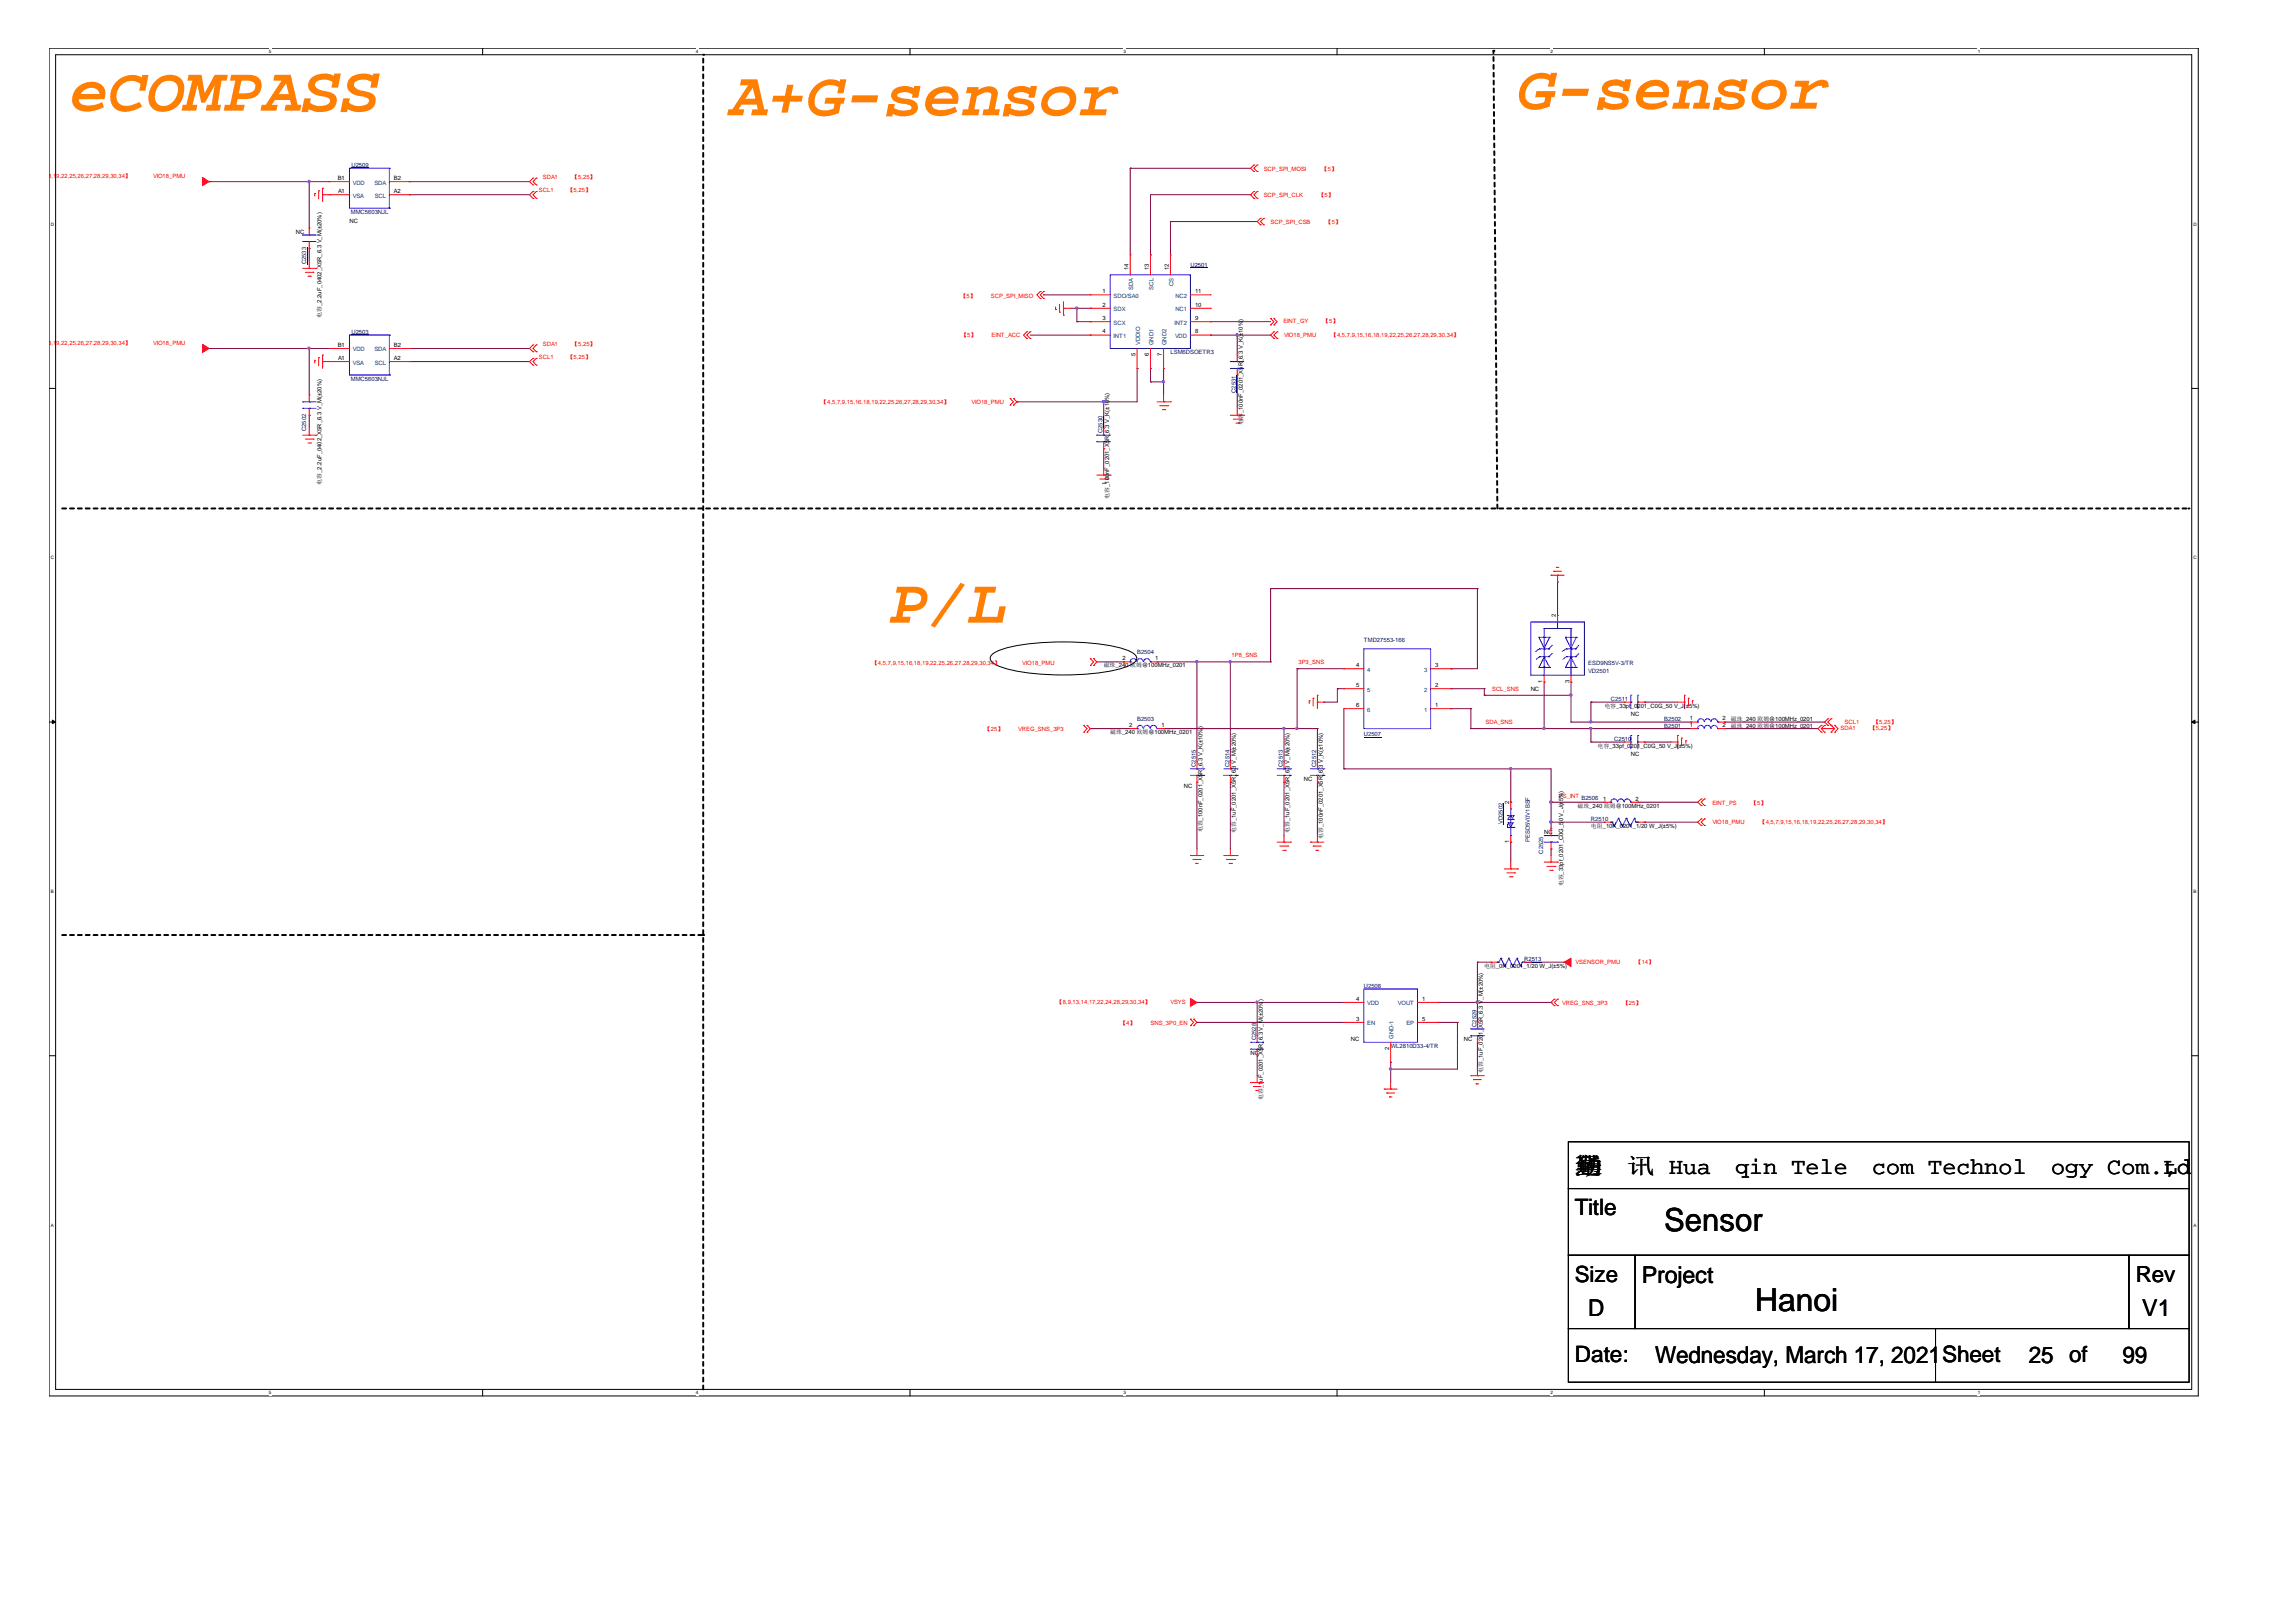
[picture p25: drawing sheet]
<svg xmlns="http://www.w3.org/2000/svg" width="297mm" height="210mm" viewBox="0 0 297 210" stroke-linecap="round" stroke-linejoin="round" font-family="sans-serif">
<defs><g id="words">
<g font-size="8.3" fill="#ff8000">
<text x="9" y="14.3">eCOMPASS</text>
<text x="94.4" y="14.9">A+G-sensor</text>
<text x="196.3" y="14.1">G-sensor</text>
<text x="115.1" y="80.6">P/L</text>
</g>
<g font-size="4.1">
<text x="215.3" y="159.3">Sensor</text>
<text x="227.1" y="169.6">Hanoi</text>
</g>
<g font-size="3">
<text x="203.8" y="151.9">华</text>
<text x="203.8" y="151.9">勤</text>
<text x="203.8" y="151.9">通</text>
<text x="210.5" y="151.9">讯 Hua</text>
<text x="224.5" y="151.9">qin Tele</text>
<text x="242.2" y="151.9">com Technol</text>
<text x="265.3" y="151.9">ogy Com.,</text>
<text x="265.3" y="151.9">ogy Com.L</text>
<text x="265.3" y="151.9">ogy Com.td</text>
<text x="279.9" y="151.9">,</text>
<text x="279.9" y="151.9">L</text>
<text x="279.9" y="151.9">td</text>
<text x="212.4" y="166">Project</text>
<text x="205.5" y="170.3">D</text>
<text x="277.2" y="170.3">V1</text>
<text x="214.1" y="176.4">Wednesday, March 17, 2021</text>
<text x="262.5" y="176.4">25 of</text>
<text x="274.6" y="176.4">99</text>
</g>
<g font-size="2.9">
<text x="203.8" y="157.3">Title</text>
<text x="203.8" y="165.9">Size</text>
<text x="276.3" y="165.9">Rev</text>
<text x="203.8" y="176.3">Date:</text>
<text x="251.2" y="176.3">Sheet</text>
</g>
<g font-size=".8" fill="#f00">
<text x="1.1" y="23.1">4,5,7,9,15,16,18,19,22,25,26,27,28,29,30,34】</text>
<text x="19.8" y="23.1">VIO18_PMU</text>
<text x="70.2" y="23.2">SDA1</text>
<text x="74" y="23.2">【5,25】</text>
<text x="163.5" y="22.1">SCP_SPI_MOSI</text>
<text x="171" y="22.1">【5】</text>
<text x="69.7" y="24.9">SCL1</text>
<text x="73.4" y="24.9">【5,25】</text>
<text x="163.5" y="25.5">SCP_SPI_CLK</text>
<text x="164.4" y="29">SCP_SPI_CSB</text>
<text x="170.6" y="25.5">【5】</text>
<text x="171.5" y="29">【5】</text>
<text x="124.3" y="38.5">【5】</text>
<text x="128.2" y="38.5">SCP_SPI_MISO</text>
<text x="166" y="41.8">EINT_GY</text>
<text x="171.2" y="41.8">【5】</text>
<text x="1.1" y="44.7">4,5,7,9,15,16,18,19,22,25,26,27,28,29,30,34】</text>
<text x="19.8" y="44.7">VIO18_PMU</text>
<text x="69.7" y="46.5">SCL1</text>
<text x="70.2" y="44.8">SDA1</text>
<text x="73.4" y="46.5">【5,25】</text>
<text x="74" y="44.8">【5,25】</text>
<text x="124.4" y="43.7">【5】</text>
<text x="128.3" y="43.7">EINT_ACC</text>
<text x="166.1" y="43.7">VIO18_PMU</text>
<text x="172.2" y="43.7">【4,5,7,9,15,16,18,19,22,25,26,27,28,29,30,34】</text>
<text x="106.3" y="52.3">【4,5,7,9,15,16,18,19,22,25,26,27,28,29,30,34】</text>
<text x="125.7" y="52.3">VIO18_PMU</text>
<text x="112.8" y="86">【4,5,7,9,15,16,18,19,22,25,26,27,28,29,30,34】</text>
<text x="132.2" y="86">VIO18_PMU</text>
<text x="159.3" y="85.1">1P8_SNS</text>
<text x="168" y="86">3P3_SNS</text>
<text x="193" y="89.4">SCL_SNS</text>
<text x="127.4" y="94.6">【25】</text>
<text x="131.7" y="94.6">VREG_SNS_3P3</text>
<text x="192.2" y="93.7">SDA_SNS</text>
<text x="238.1" y="94.5">SDA1</text>
<text x="238.6" y="93.7">SCL1</text>
<text x="241.9" y="94.5">【5,25】</text>
<text x="242.4" y="93.7">【5,25】</text>
<text x="201.7" y="103.2">PS_INT</text>
<text x="221.5" y="104.1">EINT_PS</text>
<text x="221.5" y="106.7">VIO18_PMU</text>
<text x="226.6" y="104.1">【5】</text>
<text x="227.7" y="106.7">【4,5,7,9,15,16,18,19,22,25,26,27,28,29,30,34】</text>
<text x="203.8" y="124.8">VSENSOR_PMU</text>
<text x="211.6" y="124.8">【14】</text>
<text x="136.7" y="129.9">【8,9,13,14,17,22,24,28,29,30,34】</text>
<text x="151.4" y="129.9">VSYS</text>
<text x="202.1" y="130">VREG_SNS_3P3</text>
<text x="210" y="130">【25】</text>
<text x="144.9" y="132.6">【4】</text>
<text x="148.8" y="132.6">SNS_3P0_EN</text>
</g>
<g font-size=".8">
<text x="43.7" y="23.3">B1</text>
<text x="51" y="23.3">B2</text>
<text x="43.7" y="25">A1</text>
<text x="45.2" y="28.8">NC</text>
<text x="51" y="25">A2</text>
<text x="38.3" y="30.2">NC</text>
<text x="146" y="35" transform="rotate(-90 146 35)">14</text>
<text x="148.6" y="35" transform="rotate(-90 148.6 35)">13</text>
<text x="151.2" y="35" transform="rotate(-90 151.2 35)">12</text>
<text x="41.6" y="41.1" transform="rotate(-90 41.6 41.1)">电容_2.2uF_0402_X5R_6.3 V_M(±20%)</text>
<text x="142.6" y="37.9">1</text>
<text x="142.6" y="39.7">2</text>
<text x="142.6" y="41.4">3</text>
<text x="154.6" y="41.4">9</text>
<text x="154.6" y="39.7">10</text>
<text x="154.6" y="37.9">11</text>
<text x="43.7" y="44.9">B1</text>
<text x="43.7" y="46.6">A1</text>
<text x="51" y="46.6">A2</text>
<text x="51" y="44.9">B2</text>
<text x="142.6" y="43.2">4</text>
<text x="146.9" y="46.1" transform="rotate(-90 146.9 46.1)">5</text>
<text x="148.6" y="46.1" transform="rotate(-90 148.6 46.1)">6</text>
<text x="150.3" y="46.1" transform="rotate(-90 150.3 46.1)">7</text>
<text x="154.6" y="43.2">8</text>
<text x="160.8" y="55" transform="rotate(-90 160.8 55)">电容_100nF_0201_X5R_6.3 V_K(±10%)</text>
<text x="41.6" y="62.7" transform="rotate(-90 41.6 62.7)">电容_2.2uF_0402_X5R_6.3 V_M(±20%)</text>
<text x="143.5" y="64.5" transform="rotate(-90 143.5 64.5)">电容_100nF_0201_X5R_6.3 V_K(±10%)</text>
<text x="201.3" y="79.9" transform="rotate(-90 201.3 79.9)">2</text>
<text x="142.8" y="86.4">磁珠_240 欧姆@100MHz_0201</text>
<text x="145.2" y="85.4">2</text>
<text x="149.4" y="85.4">1</text>
<text x="175.4" y="88.9">5</text>
<text x="175.4" y="86.3">4</text>
<text x="185.7" y="86.3">3</text>
<text x="185.7" y="88.9">2</text>
<text x="198" y="89.4">NC</text>
<text x="199.6" y="88.4" transform="rotate(-90 199.6 88.4)">1</text>
<text x="203" y="88.4" transform="rotate(-90 203 88.4)">3</text>
<text x="143.6" y="95">磁珠_240 欧姆@100MHz_0201</text>
<text x="146.1" y="94.1">2</text>
<text x="150.3" y="94.1">1</text>
<text x="175.4" y="91.5">6</text>
<text x="185.7" y="91.5">1</text>
<text x="207.6" y="91.6">电容_33pf_0201_C0G_50 V_J(±5%)</text>
<text x="211" y="92.7">NC</text>
<text x="218.6" y="94.1">1</text>
<text x="218.6" y="93.2">1</text>
<text x="222.8" y="94.1">2</text>
<text x="222.8" y="93.2">2</text>
<text x="223.9" y="94.2">磁珠_240 欧姆@100MHz_0201</text>
<text x="223.9" y="93.3">磁珠_240 欧姆@100MHz_0201</text>
<text x="153.2" y="102">NC</text>
<text x="168.7" y="101.1">NC</text>
<text x="206.7" y="96.7">电容_33pf_0201_C0G_50 V_J(±5%)</text>
<text x="211" y="97.9">NC</text>
<text x="155.6" y="107.7" transform="rotate(-90 155.6 107.7)">电容_100nF_0201_X5R_6.3 V_K(±10%)</text>
<text x="159.9" y="107.8" transform="rotate(-90 159.9 107.8)">电容_1uF_0201_X5R_6.3 V_M(±20%)</text>
<text x="166.8" y="107.8" transform="rotate(-90 166.8 107.8)">电容_1uF_0201_X5R_6.3 V_M(±20%)</text>
<text x="195.2" y="104.1" transform="rotate(-90 195.2 104.1)">2</text>
<text x="199.8" y="108">NC</text>
<text x="202.2" y="103.7" transform="rotate(-90 202.2 103.7)">5%)</text>
<text x="204.1" y="104.5">磁珠_240 欧姆@100MHz_0201</text>
<text x="205.8" y="107.1">电阻_10K_0201_1/20 W_J(±5%)</text>
<text x="207.4" y="103.6">1</text>
<text x="211.6" y="103.6">2</text>
<text x="171.2" y="108.6" transform="rotate(-90 171.2 108.6)">电容_100nF_0201_X5R_6.3 V_K(±10%)</text>
<text x="195.2" y="109.1" transform="rotate(-90 195.2 109.1)">1</text>
<text x="202.2" y="114.7" transform="rotate(-90 202.2 114.7)">电容_33pf_0201_C0G_50 V_J(±</text>
<text x="192" y="125.2">电阻_0R_0201_1/20 W_J(±5%)</text>
<text x="175.4" y="129.5">4</text>
<text x="184" y="129.5">1</text>
<text x="161.8" y="136.5">NC</text>
<text x="174.8" y="134.8">NC</text>
<text x="175.4" y="132.1">3</text>
<text x="179.7" y="135.9" transform="rotate(-90 179.7 135.9)">2</text>
<text x="184" y="132.1">5</text>
<text x="189.4" y="134.8">NC</text>
<text x="163.4" y="142.3" transform="rotate(-90 163.4 142.3)">电容_1uF_0201_X5R_6.3 V_M(±20%)</text>
<text x="191.9" y="138.9" transform="rotate(-90 191.9 138.9)">电容_1uF_0201_X5R_6.3 V_M(±20%)</text>
</g>
<g font-size=".8" fill="#000080">
<text x="45.5" y="21.6">U2509</text>
<text x="45.4" y="27.7">MMC5603NJL</text>
<text x="39.6" y="34.2" transform="rotate(-90 39.6 34.2)">C2533</text>
<text x="154" y="34.6">U2501</text>
<text x="45.5" y="43.2">U2503</text>
<text x="151.4" y="45.8">LSM6DSOETR3</text>
<text x="45.4" y="49.2">MMC5603NJL</text>
<text x="159.9" y="50.9" transform="rotate(-90 159.9 50.9)">C2531</text>
<text x="39.6" y="55.8" transform="rotate(-90 39.6 55.8)">C2502</text>
<text x="142.6" y="56.1" transform="rotate(-90 142.6 56.1)">C2530</text>
<text x="176.4" y="83.1">TMD27553-166</text>
<text x="147.1" y="84.7">B2504</text>
<text x="205.5" y="87.1">VD2501</text>
<text x="205.5" y="86">ESD9NS5V-3/TR</text>
<text x="147.1" y="93.3">B2503</text>
<text x="176.4" y="95.3">U2507</text>
<text x="208.4" y="90.7">C2511</text>
<text x="208.8" y="95.9">C2510</text>
<text x="215.3" y="94.2">B2501</text>
<text x="215.3" y="93.3">B2502</text>
<text x="154.7" y="99.2" transform="rotate(-90 154.7 99.2)">C2515</text>
<text x="159" y="99.2" transform="rotate(-90 159 99.2)">C2514</text>
<text x="165.9" y="99.2" transform="rotate(-90 165.9 99.2)">C2513</text>
<text x="170.3" y="99.2" transform="rotate(-90 170.3 99.2)">C2512</text>
<text x="194.4" y="106.7" transform="rotate(-90 194.4 106.7)">VD2502</text>
<text x="204.6" y="103.5">B2506</text>
<text x="205.8" y="106.3">R2510</text>
<text x="197.9" y="109" transform="rotate(-90 197.9 109)">PESD5V0V1BSF</text>
<text x="199.6" y="110.5" transform="rotate(-90 199.6 110.5)">C2525</text>
<text x="197.2" y="124.4">R2513</text>
<text x="176.4" y="127.9">U2508</text>
<text x="162.5" y="134.6" transform="rotate(-90 162.5 134.6)">C2528</text>
<text x="179.9" y="135.6">WL2810D33-4/TR</text>
<text x="191" y="132.9" transform="rotate(-90 191 132.9)">C2529</text>
</g>
<g font-size=".8" fill="#004080">
<text x="45.6" y="23.9">VDD</text>
<text x="48.4" y="23.9">SDA</text>
<text x="45.6" y="25.6">VSA</text>
<text x="48.5" y="25.6">SCL</text>
<text x="144.1" y="38.5">SDO/SA0</text>
<text x="144.1" y="40.3">SDX</text>
<text x="146.6" y="37.6" transform="rotate(-90 146.6 37.6)">SDA</text>
<text x="149.2" y="37.5" transform="rotate(-90 149.2 37.5)">SCL</text>
<text x="151.8" y="37.1" transform="rotate(-90 151.8 37.1)">CS</text>
<text x="152.1" y="40.3">NC1</text>
<text x="152.1" y="38.5">NC2</text>
<text x="45.6" y="45.5">VDD</text>
<text x="45.6" y="47.2">VSA</text>
<text x="48.4" y="45.5">SDA</text>
<text x="48.5" y="47.2">SCL</text>
<text x="144.1" y="42">SCX</text>
<text x="144.1" y="43.7">INT1</text>
<text x="147.5" y="44.7" transform="rotate(-90 147.5 44.7)">VDDIO</text>
<text x="149.2" y="44.7" transform="rotate(-90 149.2 44.7)">GND1</text>
<text x="150.9" y="44.7" transform="rotate(-90 150.9 44.7)">GND2</text>
<text x="151.9" y="42">INT2</text>
<text x="152" y="43.7">VDD</text>
<text x="176.9" y="89.5">5</text>
<text x="176.9" y="86.9">4</text>
<text x="184.2" y="86.9">3</text>
<text x="184.2" y="89.5">2</text>
<text x="176.9" y="92.1">6</text>
<text x="184.2" y="92.1">1</text>
<text x="176.9" y="130.1">VDD</text>
<text x="180.8" y="130.1">VOUT</text>
<text x="176.9" y="132.7">EN</text>
<text x="180.3" y="134.5" transform="rotate(-90 180.3 134.5)">GND-1</text>
<text x="181.9" y="132.7">EP</text>
</g>
<g font-size=".6">
<text x="34.8" y="6.9">5</text>
<text x="90" y="6.9">4</text>
<text x="145.3" y="6.9">3</text>
<text x="200.6" y="6.9">2</text>
<text x="255.9" y="6.9">1</text>
<text x="6.6" y="29.2">D</text>
<text x="283.8" y="29.2">D</text>
<text x="6.6" y="72.4">C</text>
<text x="283.8" y="72.4">C</text>
<text x="6.6" y="115.6">B</text>
<text x="283.8" y="115.6">B</text>
<text x="6.6" y="158.8">A</text>
<text x="283.8" y="158.8">A</text>
<text x="34.8" y="180.4">5</text>
<text x="90" y="180.4">4</text>
<text x="145.3" y="180.4">3</text>
<text x="200.6" y="180.4">2</text>
<text x="255.9" y="180.4">1</text>
</g>
</g></defs>
<path d="M6.3 6.2h278.1v174.4l-278 .1zM7.2 7.1h276.3v172.7h-276.3z" fill="none" stroke="#000" stroke-width=".13"/>
<g fill="#fff">
<path d="M34.8 6.3h.3v.7h-.3z"/>
<path d="M34.8 179.9h.3v.7h-.3z"/>
</g>
<path d="M62.4 6.2v.9M62.4 179.8v.9" fill="none" stroke="#000" stroke-width=".13"/>
<g fill="#fff">
<path d="M90 6.3h.3v.7h-.3z"/>
<path d="M90 179.9h.3v.7h-.3z"/>
</g>
<path d="M117.7 6.2v.9M117.7 179.8v.9" fill="none" stroke="#000" stroke-width=".13"/>
<g fill="#fff">
<path d="M145.3 6.3h.3v.7h-.3z"/>
<path d="M145.3 179.9h.3v.7h-.3z"/>
</g>
<path d="M173 6.2v.9M173 179.8v.9" fill="none" stroke="#000" stroke-width=".13"/>
<g fill="#fff">
<path d="M200.6 6.3h.3v.7h-.3z"/>
<path d="M200.6 179.9h.3v.7h-.3z"/>
</g>
<path d="M228.3 6.2v.9M228.3 179.8v.9" fill="none" stroke="#000" stroke-width=".13"/>
<g fill="#fff">
<path d="M255.9 6.3h.3v.7h-.3z"/>
<path d="M255.9 179.9h.3v.7h-.3z"/>
<path d="M6.6 28.7h.3v.7h-.3z"/>
<path d="M283.8 28.7h.3v.7h-.3z"/>
<path d="M6.6 71.9h.3v.6h-.3z"/>
<path d="M283.8 71.9h.3v.6h-.3z"/>
</g>
<path d="M6.4 50.3h.8M283.6 50.3h.8" fill="none" stroke="#000" stroke-width=".13"/>
<g fill="#fff">
<path d="M6.6 115h.3v.7h-.3z"/>
<path d="M283.8 115h.3v.7h-.3z"/>
</g>
<path d="M6.4 93.4h.8M283.6 93.4h.8" fill="none" stroke="#000" stroke-width=".13"/>
<g fill="#000" stroke="#000" stroke-width=".13">
<path d="M6.8 93.2l.4 .2-.4 .3z" fill-rule="evenodd"/>
<path d="M283.5 93.4l.5-.2v.5z" fill-rule="evenodd"/>
</g>
<g fill="#fff">
<path d="M6.6 158.2h.3v.7h-.3z"/>
<path d="M283.8 158.2h.3v.7h-.3z"/>
</g>
<path d="M128.2 84.8a4.9 4.9 0 0 1 2.7-1.1 35.6 35.6 0 0 1 14.3 .2l1.4 .6 .3 .3 .2 .4-.2 .3a5 5 0 0 1-2.6 1.2 34.4 34.4 0 0 1-14.4-.2l-1.3-.6-.4-.4-.1-.3zM6.4 136.6h.8M283.6 136.6h.8M202.9 153.8h80.3v8.6h-80.3zM202.9 147.8h80.3v6h-80.3zM202.9 162.4h8.6v9.5h-8.6zM202.9 171.9h47.5v7h-47.5zM211.5 162.4h63.9v9.5h-63.9zM250.4 171.9h32.8v7h-32.8zM275.4 162.4h7.8v9.5h-7.8z" fill="none" stroke="#000" stroke-width=".13"/>
<path d="M91 7.1h.1M193.2 6.6h.1M8 65.8h275.1M193.7 65.8l-.5-59.2M283.1 65.8h.1M8 121h83M91 121h.1M91 179.8v-172.7" fill="none" stroke="#000" stroke-width=".25" stroke-dasharray=".5 .5"/>
<g fill="none" stroke="#800040" stroke-width=".13">
<path d="M27.1 23.5h.1M27.1 23.5h15.5M40 23.5h.1M40 32.1h.1M40 23.5v6M40 32.1v1.7M53 23.5h.1M53 25.2h.1M53 23.5h15.5M53 25.2h15.5M135 38.2h.1M135 38.2h6.1"/>
<path d="M138.5 39.9h2.6M139.3 39.9h.1M139.3 39.9v1.7M141.1 39.9h.1M146.2 21.8h.1M146.2 21.8v11.2M146.2 21.8h15.6M148.8 33h.1M151.4 28.7h.1M151.4 28.7v4.3M151.4 28.7h11.2M161.8 25.2h.1"/>
<path d="M161.8 25.2h-13v7.8M27.1 45.1h.1M27.1 45.1h15.5M40 45.1h.1M40 53.7h.1M40 45.1v6M40 53.7v1.7M53 46.8h.1M53 45.1h.1M53 45.1h15.5M53 46.8h15.5M131.6 52h.1"/>
<path d="M133.3 43.4h7.8M139.3 41.6h.1M139.3 41.6h1.8M141.1 43.4h.1M141.1 41.6h.1M142.8 52h.1M142.8 58.1h.1M142.8 52v3.4M142.8 58.1v2.5M147.1 47.7h.1M147.1 47.7v4.3h-15.5M148.8 47.7h.1"/>
<path d="M148.8 49.4h.1M148.8 47.7v1.7M148.8 49.4h1.7M150.5 47.7h.1M150.5 49.4h.1M150.5 47.7v3.4M156.6 41.6h7.8M156.6 43.4h7.8M156.6 41.6h.1M156.6 43.4h.1M160.1 43.4h.1M160.1 48.5h.1"/>
<path d="M160.1 43.4v2.5M160.1 48.5v4.3M164.4 76.2h.1M164.4 76.2h26.7M164.4 76.2v9.5M191.1 76.2h.1M191.1 76.2v10.3h-3.4M201.5 75.3h.1M201.5 75.3v4.3M141.1 94.3h.1M141.1 94.3h5.1M141.9 85.7h3.5"/>
<path d="M145.4 85.7h.1M149.7 85.7h14.7M150.5 94.3h.1M150.5 94.3h19.9M154.9 85.7h.1M154.9 85.7v12.9M159.2 85.7h.1M159.2 85.7v12.9M164.4 85.7h.1M166.1 94.3h.1M166.1 94.3v4.3M167.8 86.5h.1"/>
<path d="M167.8 94.3h.1M167.8 86.5v7.8M167.8 86.5h6.1M170.4 94.3h.1M170.4 94.3v4.3M171.3 90.9h.1M173 89.1h.1M173 89.1v1.8h-1.7M173 89.1h.9M173.9 99.5h.1M173.9 99.5h26.8v7.7M173.9 91.7v7.8"/>
<path d="M187.7 89.1h4.3M187.7 89.1h.1M187.7 91.7h.1M187.7 86.5h.1M187.7 91.7h2.6M190.3 91.7h.1M190.3 94.3h.1M190.3 91.7v2.6M190.3 94.3h28.5M192 89.1h.1M192 90h.1M192 89.1v.9"/>
<path d="M192 90h11.2M195.5 99.5h.1M195.5 99.5v4.3M199.8 88.3h.1M199.8 94.3h.1M199.8 88.3v6M203.2 88.3h.1M203.2 90h.1M203.2 93.4h.1M203.2 88.3v5.1M203.2 93.4h15.6M205.8 90.9h4.3"/>
<path d="M205.8 96h4.3M205.8 90.9h.1M205.8 93.4h.1M205.8 94.3h.1M205.8 96h.1M205.8 90.9v2.5M205.8 94.3v1.7M212.7 90.9h4.3M212.7 90.9h.1M212.7 96h.1M212.7 96h3.5M223.1 94.3h12.1"/>
<path d="M223.1 93.4h13M223.1 93.4h.1M223.1 94.3h.1M154.9 101.2h.1M154.9 101.2v8.7M159.2 101.2h.1M159.2 101.2v8.7M166.1 101.2h.1M166.1 101.2v6.9M170.4 101.2h.1M170.4 101.2v6.9M195.5 103.8h.1"/>
<path d="M195.5 109h.1M195.5 109v2.6M200.7 103.8h6.9M200.7 106.4h6.9M200.7 103.8h.1M200.7 106.4h.1M200.7 109.9h.1M200.7 109.9v.8M211.9 103.8h.1M211.9 103.8h7.7M212.7 106.4h6.9M212.7 106.4h.1"/>
<path d="M154.9 129.7h.1M154.9 132.3h.1M154.9 132.3h19M154.9 129.7h19M162.6 129.7h.1M162.6 136.6h.1M162.6 129.7v4.3M162.6 136.6v2.6M179.9 137.5h.1M179.9 138.4h.1M179.9 137.5v2.6M186 129.7h.1"/>
<path d="M186 132.3h.1M186 132.3h2.6M186 129.7h14.7M188.6 132.3h.1M188.6 132.3v6.1h-8.7M191.1 124.5h1.8M191.1 129.7h.1M191.1 134.9h.1M191.1 124.5h.1M191.1 124.5v7.8M191.1 134.9v3.5M198 124.5h4.4"/>
<path d="M198 124.5h.1M200.7 129.7h.1"/>
</g>
<g fill="#f0f" stroke="#f0f" stroke-width=".13">
<path d="M39.9 45h.2v.2h-.2z" fill-rule="evenodd"/>
<path d="M154.7 85.5h.2v.2h-.2z" fill-rule="evenodd"/>
<path d="M159 85.5h.2v.2h-.2z" fill-rule="evenodd"/>
<path d="M199.6 94.2h.2v.2h-.2z" fill-rule="evenodd"/>
<path d="M167.7 94.2h.2v.2h-.2z" fill-rule="evenodd"/>
<path d="M203.1 89.8h.2v.2h-.2z" fill-rule="evenodd"/>
<path d="M205.7 93.3h.2v.2h-.2z" fill-rule="evenodd"/>
<path d="M166 94.2h.2v.2h-.2z" fill-rule="evenodd"/>
<path d="M205.7 94.2h.2v.2h-.2z" fill-rule="evenodd"/>
<path d="M200.5 106.3h.2v.2h-.2z" fill-rule="evenodd"/>
<path d="M200.5 103.7h.2v.2h-.2z" fill-rule="evenodd"/>
<path d="M162.5 129.6h.2v.2h-.2z" fill-rule="evenodd"/>
<path d="M191 129.6h.2v.2h-.2z" fill-rule="evenodd"/>
<path d="M179.8 138.2h.2v.2h-.2z" fill-rule="evenodd"/>
<path d="M159.9 43.2h.2v.2h-.2z" fill-rule="evenodd"/>
<path d="M142.7 51.9h.2v.2h-.2z" fill-rule="evenodd"/>
<path d="M150.4 49.3h.2v.2h-.2z" fill-rule="evenodd"/>
<path d="M39.9 23.4h.2v.2h-.2z" fill-rule="evenodd"/>
<path d="M139.2 39.8h.2v.2h-.2z" fill-rule="evenodd"/>
<path d="M195.3 99.4h.2v.2h-.2z" fill-rule="evenodd"/>
<path d="M39.9 45h.2v.2h-.2z" fill-rule="evenodd"/>
<path d="M154.7 85.5h.2v.2h-.2z" fill-rule="evenodd"/>
<path d="M159 85.5h.2v.2h-.2z" fill-rule="evenodd"/>
<path d="M199.6 94.2h.2v.2h-.2z" fill-rule="evenodd"/>
<path d="M167.7 94.2h.2v.2h-.2z" fill-rule="evenodd"/>
<path d="M203.1 89.8h.2v.2h-.2z" fill-rule="evenodd"/>
<path d="M205.7 93.3h.2v.2h-.2z" fill-rule="evenodd"/>
<path d="M166 94.2h.2v.2h-.2z" fill-rule="evenodd"/>
<path d="M205.7 94.2h.2v.2h-.2z" fill-rule="evenodd"/>
<path d="M200.5 106.3h.2v.2h-.2z" fill-rule="evenodd"/>
<path d="M200.5 103.7h.2v.2h-.2z" fill-rule="evenodd"/>
<path d="M162.5 129.6h.2v.2h-.2z" fill-rule="evenodd"/>
<path d="M191 129.6h.2v.2h-.2z" fill-rule="evenodd"/>
<path d="M179.8 138.2h.2v.2h-.2z" fill-rule="evenodd"/>
<path d="M159.9 43.2h.2v.2h-.2z" fill-rule="evenodd"/>
<path d="M142.7 51.9h.2v.2h-.2z" fill-rule="evenodd"/>
<path d="M150.4 49.3h.2v.2h-.2z" fill-rule="evenodd"/>
<path d="M39.9 23.4h.2v.2h-.2z" fill-rule="evenodd"/>
<path d="M139.2 39.8h.2v.2h-.2z" fill-rule="evenodd"/>
<path d="M195.3 99.4h.2v.2h-.2z" fill-rule="evenodd"/>
</g>
<g fill="none" stroke="#f00" stroke-width=".13">
<path d="M39.2 34.7h1.7M39.5 35.2h1M39.8 35.7h.4M40 34.7h.1M40 29.5h.1M40 32.1h.1M40 29.5v.9M40 31.3v.8M40 33.8v.9M40.2 35.7h.1M40.5 35.2h.1M40.7 25h.1"/>
<path d="M40.7 25v.4M40.9 34.7h.1M41.2 24.7h.1M41.2 24.7v1.1M41.7 25.2h.1M41.7 24.4h.1M41.7 24.4v1.7M41.7 25.2h3.5M42.6 23.5h.1M42.6 25.2h.1M42.6 23.5h2.6M50.4 25.2h2.6"/>
<path d="M50.4 23.5h2.6M53 25.2h.1M53 23.5h.1M69 23h.1M69 23.9h.1M69 25.7h.1M69 24.8h.1M69 23l-.5 .5 .5 .4M69 24.8l-.5 .4 .5 .5M69.4 23l-.4 .5 .4 .4M69.4 24.8l-.4 .4 .4 .5M69.4 23.9h.1"/>
<path d="M69.4 23h.1M69.4 24.8h.1M69.4 25.7h.1M134.6 37.7l-.4 .5 .4 .4M134.6 37.7h.1M134.6 38.6h.1M135 37.7l-.4 .5 .4 .4M135 37.7h.1M135 38.6h.1M136.6 39.7v.4M137.1 39.4v1M137.6 39.9h.9"/>
<path d="M137.6 39.9h.1M137.6 39v1.8M141.1 38.2h.1M141.1 39.9h.1M141.1 39.9h2.5M141.1 38.2h2.5M146.2 33h.1M146.2 33v2.6M148.8 33h.1M148.8 33v2.6M151.4 33h.1M151.4 33v2.6"/>
<path d="M154 39.9h2.6M154 38.2h2.6M156.6 39.9h.1M156.6 38.2h.1M162.2 24.8l-.4 .4 .4 .5M162.2 21.4l-.4 .4 .4 .4M162.2 24.8h.1M162.2 25.7h.1M162.2 21.4h.1M162.2 22.2h.1M162.6 24.8l-.4 .4 .4 .5M162.6 21.4l-.4 .4 .4 .4"/>
<path d="M162.6 25.7h.1M162.6 24.8h.1M162.6 22.2h.1M162.6 21.4h.1M163.1 28.3l-.5 .4 .5 .4M163.1 28.3h.1M163.1 29.1h.1M163.5 28.3l-.4 .4 .4 .4M163.5 29.1h.1M163.5 28.3h.1M39.2 56.3h1.7M39.5 56.8h1"/>
<path d="M39.8 57.3h.4M40 56.3h.1M40 51.1h.1M40 53.7h.1M40 51.1v.9M40 52.8v.9M40 55.4v.9M40.2 57.3h.1M40.5 56.8h.1M40.7 46.6h.1M40.7 46.6v.4M40.9 56.3h.1"/>
<path d="M41.2 46.3h.1M41.2 46.3v1M41.7 46.8h.1M41.7 45.9h.1M41.7 45.9v1.8M41.7 46.8h3.5M42.6 45.1h.1M42.6 46.8h.1M42.6 45.1h2.6M50.4 46.8h2.6M50.4 45.1h2.6M53 46.8h.1"/>
<path d="M53 45.1h.1M69 47.3h.1M69 46.4h.1M69 44.6h.1M69 45.5h.1M69 46.4l-.5 .4 .5 .5M69 44.6l-.5 .5 .5 .4M69.4 46.4l-.4 .4 .4 .5M69.4 44.6l-.4 .5 .4 .4M69.4 46.4h.1M69.4 47.3h.1M69.4 45.5h.1"/>
<path d="M69.4 44.6h.1M130.7 51.6h.1M130.7 52.4h.1M130.7 51.6l.4 .4-.4 .4M131.1 51.6l.5 .4-.5 .4M131.1 52.4h.1M131.1 51.6h.1M132.8 42.9l-.4 .5 .4 .4M132.8 42.9h.1M132.8 43.8h.1M133.3 42.9l-.5 .5 .5 .4M133.3 42.9h.1"/>
<path d="M133.3 43.8h.1M136.6 40.1h.1M137.1 40.4h.1M137.6 40.8h.1M141.1 41.6h.1M141.1 43.4h.1M141.1 41.6h2.5M141.1 43.4h2.5M142.8 55.4h.1M142.8 58.1h.1M142.8 55.4v.9M142.8 57.2v.9"/>
<path d="M147.1 47.7h.1M147.1 45.1v2.6M148.8 47.7h.1M148.8 45.1v2.6M149.7 52h1.7M150 52.5h1.1M150.4 53h.3M150.5 52h.1M150.5 47.7h.1M150.5 45.1v2.6M150.5 51.1v.9M150.7 53h.1"/>
<path d="M151.1 52.5h.1M151.4 52h.1M154 41.6h2.6M154 43.4h2.6M156.6 43.4h.1M156.6 41.6h.1M159.2 53.7h1.7M159.6 54.2h1M159.9 54.8h.3M160.1 53.7h.1M160.1 45.9h.1M160.1 48.5h.1"/>
<path d="M160.1 45.9v.9M160.1 47.7v.8M160.1 52.8v.9M160.2 54.8h.1M160.6 54.2h.1M160.9 53.7h.1M164.4 42.1h.1M164.4 41.2h.1M164.4 41.2l.4 .4-.4 .4M164.8 42.9l-.4 .5 .4 .4M164.8 42.1h.1M164.8 41.2h.1"/>
<path d="M164.8 42.9h.1M164.8 43.8h.1M164.8 41.2l.4 .4-.4 .4M165.2 42.9l-.4 .5 .4 .4M165.2 43.8h.1M165.2 42.9h.1M141.9 61.5h1.7M142.3 62h1M142.6 62.5h.4M142.8 61.5h.1M142.8 60.6v.9M143 62.5h.1"/>
<path d="M143.3 62h.1M143.6 61.5h.1M200.7 74.4h.1M200.7 74.4h1.7M201 73.9h.1M201 73.9h1M201.3 73.4h.1M201.3 73.4h.4M201.5 74.4h.1M201.5 79.6h.1M201.5 74.4v.9M201.5 79.6v.9"/>
<path d="M140.2 93.9h.1M140.2 94.8h.1M140.2 93.9l.4 .4-.4 .5M140.6 94.8h.1M140.6 93.9h.1M140.6 93.9l.5 .4-.5 .5M141.1 85.2h.1M141.1 86.1h.1M141.1 85.2l.4 .5-.4 .4M141.5 86.1h.1M141.5 85.2h.1M141.5 85.2l.4 .5-.4 .4"/>
<path d="M145.4 85.7h.1M145.4 85.7h.8M146.2 94.3h.9M146.2 94.3h.1M148.8 85.7h.9M149.7 85.7h.1M149.7 94.3h.8M150.5 94.3h.1M154.9 98.6h.1M154.9 98.6v.9M159.2 98.6h.1M159.2 98.6v.9"/>
<path d="M166.1 98.6h.1M166.1 98.6v.9M169.4 90.7h.1M169.4 90.7v.3M169.9 90.4h.1M169.9 90.4v1M170.4 90.9h.1M170.4 90h.1M170.4 98.6h.1M170.4 90v1.7M170.4 98.6v.9M170.4 90.9h.9"/>
<path d="M173.9 89.1h.1M173.9 86.5h.1M173.9 91.7h.1M173.9 86.5h2.5M173.9 89.1h2.5M173.9 91.7h2.5M185.1 86.5h2.6M185.1 89.1h2.6M185.1 91.7h2.6M187.7 86.5h.1M187.7 89.1h.1M187.7 91.7h.1"/>
<path d="M199.8 88.3h.1M199.8 87.4v.9M203.2 88.3h.1M203.2 87.4v.9M210.1 90.9h.1M210.1 96h.1M210.1 90.9h.9M210.1 96h.9M211.9 90.9h.8M211.9 96h.8M212.7 90.9h.1M212.7 96h.1"/>
<path d="M216.2 96h.8M217 96h.1M217 95.2h.1M217 90.9h.9M217 95.2v1.7M217.6 95.5h.1M217.6 95.5v1M217.9 90.9h.1M217.9 90h.1M217.9 90v1.7M218.1 95.9h.1M218.1 95.9v.3"/>
<path d="M218.4 90.4h.1M218.4 90.4v1M218.8 94.3h.1M218.8 93.4h.1M218.8 94.3h.8M218.8 93.4h.8M218.9 90.7h.1M218.9 90.7v.3M222.2 94.3h.9M222.2 93.4h.9M223.1 94.3h.1M223.1 93.4h.1"/>
<path d="M235.6 93.9l-.4 .4 .4 .5M235.6 93.9h.1M235.6 94.8h.1M235.6 94.3h.1M235.6 94.3l.4 .5M235.6 94.3h1.8M236 93.9l-.4 .4M236.1 94.8h.1M236.1 93.9h.1M236.5 93l-.4 .4 .4 .5M236.5 93.9h.1M236.5 93h.1"/>
<path d="M236.9 93l-.4 .4 .4 .5M236.9 93h.1M236.9 93.9h.1M236.9 94.8h.1M236.9 93.9l.5 .4M237.4 94.8h.1M237.4 93.9h.1M237.4 94.3l-.5 .5M237.4 93.9l.4 .4-.4 .5M154 110.7h.1M154 110.7h1.7M154.3 111.2h.1"/>
<path d="M154.3 111.2h1.1M154.7 111.7h.3M154.7 111.7h.1M154.9 110.7h.1M154.9 101.2h.1M154.9 100.3v.9M154.9 109.9v.8M158.3 110.7h1.8M158.7 111.2h1M159 111.7h.3M159.2 110.7h.1M159.2 101.2h.1"/>
<path d="M159.2 100.3v.9M159.2 109.9v.8M159.3 111.7h.1M159.7 111.2h.1M160.1 110.7h.1M165.2 109h1.8M165.6 109.5h1M165.9 110h.4M166.1 109h.1M166.1 101.2h.1M166.1 100.3v.9M166.1 108.1v.9"/>
<path d="M166.3 110h.1M166.6 109.5h.1M167 109h.1M169.5 109h1.8M169.5 109h.1M169.9 109.5h.1M169.9 109.5h1M170.3 110h.3M170.3 110h.1M170.4 109h.1M170.4 101.2h.1M170.4 100.3v.9"/>
<path d="M170.4 108.1v.9M194.6 112.5h1.7M194.9 113h1.1M195.3 113.5h.3M195.5 112.5h.1M195.5 103.8h.1M195.5 109h.1M195.5 103.8v.9M195.5 108.1v.9M195.5 111.6v.9M195.6 113.5h.1M196 113h.1"/>
<path d="M196.3 112.5h.1M199.8 111.6h1.7M200.1 112.1h1.1M200.5 112.6h.3M200.7 111.6h.1M200.7 109.9h.1M200.7 107.2h.1M200.7 107.2v.9M200.7 109v.9M200.7 110.7v.9M200.8 112.6h.1M201.2 112.1h.1"/>
<path d="M201.5 111.6h.1M207.6 106.4h.1M207.6 103.8h.1M207.6 106.4h.8M207.6 103.8h.8M211 103.8h.9M211.9 103.8h.1M211.9 106.4h.8M212.7 106.4h.1M220.1 103.4l-.5 .4 .5 .4M220.1 106l-.5 .4 .5 .4M220.1 103.4h.1"/>
<path d="M220.1 104.2h.1M220.1 106h.1M220.1 106.8h.1M220.5 103.4l-.4 .4 .4 .4M220.5 106l-.4 .4 .4 .4M220.5 104.2h.1M220.5 103.4h.1M220.5 106.8h.1M220.5 106h.1M154 131.9h.1M154 132.7h.1M154 131.9l.4 .4-.4 .4"/>
<path d="M154.4 132.7h.1M154.4 131.9h.1M154.4 131.9l.5 .4-.5 .4M162.6 134h.1M162.6 136.6h.1M162.6 134v.9M162.6 135.8v.8M162.6 139.2v.9M173.9 132.3h.1M173.9 129.7h.1M173.9 129.7h2.5M173.9 132.3h2.5"/>
<path d="M179.9 137.5h.1M179.9 134.9v2.6M183.4 129.7h2.6M183.4 132.3h2.6M186 129.7h.1M186 132.3h.1M190.3 139.2h1.7M190.3 139.2h.1M190.6 139.7h.1M190.6 139.7h1M191.1 139.2h.1M191.1 132.3h.1"/>
<path d="M191.1 134.9h.1M191.1 132.3v.9M191.1 134v.9M191.1 138.4v.8M192.9 124.5h.1M192.9 124.5h.8M197.2 124.5h.8M198 124.5h.1M201.1 129.3l-.4 .4 .4 .4M201.1 130.1h.1M201.1 129.3h.1M201.5 129.3l-.4 .4 .4 .4"/>
<path d="M201.5 129.3h.1M201.5 130.1h.1M161.8 140.1h.1M161.8 140.1h1.7M162.1 140.6h.1M162.1 140.6h1.1M162.5 141.1h.3M162.5 141.1h.1M162.6 140.1h.1M179.1 140.9h.1M179.1 140.9h1.7M179.4 141.4h.1"/>
<path d="M179.4 141.4h1M179.7 142h.1M179.7 142h.4M179.9 140.9h.1M179.9 140.1v.8M191 140.3h.1M191 140.3h.3"/>
</g>
<g fill="#f00" stroke="#f00" stroke-width=".13">
<path d="M26.2 44.5l.8 .6-.8 .5z" fill-rule="evenodd"/>
<path d="M154 129.2l.9 .5-.9 .5z" fill-rule="evenodd"/>
<path d="M202.4 124.5l.8-.5v1.1z" fill-rule="evenodd"/>
<path d="M26.2 23l.8 .5-.8 .5z" fill-rule="evenodd"/>
</g>
<g fill="none" stroke="#00f" stroke-width=".13">
<path d="M39.2 30.4h1.7M39.2 31.3h1.7M39.2 30.4h.1M39.2 31.3h.1M40 30.4h.1M40 31.3h.1M45.2 21.8h.1M45.2 21.8v5.1h5.2M45.2 21.8h5.2M50.4 26.9h.1M50.4 21.8h.1M50.4 21.8v5.1"/>
<path d="M143.6 35.6h10.4v9.5h-10.4zM39.2 52h1.7M39.2 52.8h1.7M39.2 52h.1M39.2 52.8h.1M40 52h.1M40 52.8h.1M45.2 43.4h.1M45.2 43.4v5.1h5.2M45.2 43.4h5.2M50.4 48.5h.1M50.4 43.4h.1"/>
<path d="M50.4 43.4v5.1M141.9 56.3h.1M141.9 57.2h.1M141.9 56.3h1.7M141.9 57.2h1.7M142.8 56.3h.1M142.8 57.2h.1M159.2 46.8h1.7M159.2 47.7h1.7M159.2 46.8h.1M159.2 47.7h.1M160.1 46.8h.1"/>
<path d="M160.1 47.7h.1M146.2 85.7h.1M146.2 85.6a.42 .42 0 0 1 .4-.4 .42 .42 0 0 1 .5 .4M147.1 94.2a.4 .4 0 0 1 .4-.3 .4 .4 0 0 1 .4 .3M147.1 85.6a.4 .4 0 0 1 .4-.4 .4 .4 0 0 1 .4 .4M147.1 94.3h.1M148 94.2a.42 .42 0 0 1 .4-.3 .42 .42 0 0 1 .4 .3M148 85.6a.42 .42 0 0 1 .4-.4 .42 .42 0 0 1 .4 .4M148.8 94.2a.4 .4 0 0 1 .4-.3 .4 .4 0 0 1 .4 .3M148.8 85.7h.1M149.7 94.3h.1M154 99.5h1.7"/>
<path d="M154.9 99.5h.1M155.7 99.5h.1M158.3 99.5h1.8M159.2 99.5h.1M160.1 99.5h.1M165.2 99.5h1.8M166.1 99.5h.1M167 99.5h.1M169.5 99.5h1.8M170.4 99.5h.1M171.3 99.5h.1M176.4 84h8.7v10.3h-8.7z"/>
<path d="M198 80.5h7v6.9h-7zM199.1 86.4h.1M199.1 82.5h.1M199.1 82.5l.7 1.4M199.1 86.4h1.4M199.1 82.5h1.4M199.2 85l-.4 .3M199.2 84l-.5 .3M199.2 85h.1M199.2 84h.1M199.2 85h1.2M199.2 84h1.2"/>
<path d="M199.8 85.1l-.7 1.3M199.8 84h.1M199.8 85.1h.1M199.8 83.9h.1M199.8 81.3h.1M199.8 82.5h.1M199.8 86.3h.1M199.8 81.3v6.1M199.8 85.1l.7 1.3M199.8 81.3h3.4M200.4 85h.1M200.4 84h.1"/>
<path d="M200.5 86.4h.1M200.5 82.5h.1M200.5 82.5l-.7 1.4M200.8 84.6l-.4 .4M200.8 83.5l-.4 .5M201.5 81.3h.1M201.5 80.5v.8M202.5 86.4h1.4M202.5 82.5h1.4M202.5 86.4h.1M202.5 82.5h.1M202.5 82.5l.7 1.4"/>
<path d="M202.6 85l-.4 .3M202.6 85h.1M202.6 84h.1M202.6 85h1.2M202.6 84h1.2M202.6 84l-.5 .3M203.2 81.3h.1M203.2 86.3h.1M203.2 84h.1M203.2 85.1h.1M203.2 83.9h.1M203.2 82.5h.1"/>
<path d="M203.2 81.3v6.1M203.2 85.1l.7 1.3M203.2 85.1l-.7 1.3M203.8 85h.1M203.8 84h.1M203.9 86.4h.1M203.9 82.5h.1M203.9 82.5l-.7 1.4M204.3 84.6l-.5 .4M204.3 83.5l-.5 .5M211 90h.1M211 90.9h.1"/>
<path d="M211 95.2h.1M211 96h.1M211 90v1.7M211 95.2v1.7M211.9 90.9h.1M211.9 90h.1M211.9 96h.1M211.9 95.2h.1M211.9 90v1.7M211.9 95.2v1.7M219.6 94.3h.1M219.6 93.4h.1"/>
<path d="M219.6 94.2a.42 .42 0 0 1 .5-.3 .42 .42 0 0 1 .4 .3M219.6 93.4a.42 .42 0 0 1 .5-.4 .42 .42 0 0 1 .4 .4M220.5 94.2a.4 .4 0 0 1 .4-.3 .4 .4 0 0 1 .4 .3M220.5 93.4a.4 .4 0 0 1 .4-.4 .4 .4 0 0 1 .4 .4M221.4 94.2a.42 .42 0 0 1 .4-.3 .42 .42 0 0 1 .4 .3M221.4 93.4a.42 .42 0 0 1 .4-.4 .42 .42 0 0 1 .4 .4M222.2 94.3h.1M222.2 93.4h.1M154 100.3h1.7M154.9 100.3h.1M155.7 100.3h.1M158.3 100.3h1.8"/>
<path d="M159.2 100.3h.1M160.1 100.3h.1M165.2 100.3h1.8M166.1 100.3h.1M167 100.3h.1M169.5 100.3h1.8M170.4 100.3h.1M171.3 100.3h.1M195 105.6h.8M195 107.1h.1M195 105.6h.1M195 106.7v.4"/>
<path d="M195 107.1h.9M195.1 106.1h.7M195.1 106.5h.6M195.1 106.5h.1M195.1 106.1h.1M195.1 106.5l.4 .6M195.4 105.6l-.4 .5M195.5 104.7h.1M195.5 108.1h.1M195.5 107.1h.1M195.5 105.6h.1M195.5 104.7v3.4"/>
<path d="M195.5 105.6l.3 .5M195.7 106.5l-.2 .6M195.7 106.5h.1M195.8 106.1h.1M195.8 105.6h.1M195.8 105.6v.1M195.9 107.1h.1M199.8 109h1.7M199.8 108.1h1.7M200.7 109h.1M200.7 108.1h.1M201.5 109h.1"/>
<path d="M201.5 108.1h.1M208.4 106.4h.2M208.4 106.4h.1M208.4 103.8h.1M208.4 103.8a.42 .42 0 0 1 .4-.4 .42 .42 0 0 1 .5 .4M208.6 106.4h.1M208.6 106.4l.2 .5M208.8 106.9h.1M209.3 103.8a.4 .4 0 0 1 .4-.4 .4 .4 0 0 1 .4 .4M209.4 105.9h.1M209.4 105.9l-.6 1M209.4 105.9l.5 1"/>
<path d="M209.9 106.9h.1M210.1 103.8a.4 .4 0 0 1 .4-.4 .4 .4 0 0 1 .4 .4M210.4 105.9h.1M210.4 105.9l-.5 1M210.4 105.9l.5 1M210.9 106.9h.1M211 103.8h.1M211.5 105.9l.1 .5M211.5 105.9h.1M211.5 105.9l-.6 1M211.6 106.4h.3M211.6 106.4h.1"/>
<path d="M211.9 106.4h.1M161.8 134.9h.1M161.8 135.8h.1M161.8 134.9h1.7M161.8 135.8h1.7M162.6 134.9h.1M162.6 135.8h.1M176.4 128h7v6.9h-7zM190.3 133.2h1.7M190.3 134h1.7M190.3 133.2h.1M190.3 134h.1"/>
<path d="M191.1 133.2h.1M191.1 134h.1M193.7 124.5h.2M193.7 124.5h.1M193.9 124.5h.1M194.2 124h.1M194.2 124l-.3 .5M194.2 124l.5 1.1M194.7 125.1h.1M195.2 124h.1M195.2 124l-.5 1.1M195.2 124l.5 1.1"/>
<path d="M195.7 125.1h.1M196.3 124h.1M196.3 124l-.6 1.1M196.3 124l.5 1.1M196.8 125.1h.1M196.9 124.5h.1M196.9 124.5l-.1 .6M196.9 124.5h.3M197.2 124.5h.1"/>
</g>
<path d="M39.7 32v2.2M45.5 21.7h2.2M154 34.7h2.3M45.5 43.3h2.2M142.7 53.8v2.3M160 48.6v2.3M176.4 95.4h2.3M194.5 103.9v2.8M197.2 124.5h2.2" fill="none" stroke="#000080" stroke-width=".13"/>
<use href="#words"/>
</svg>
